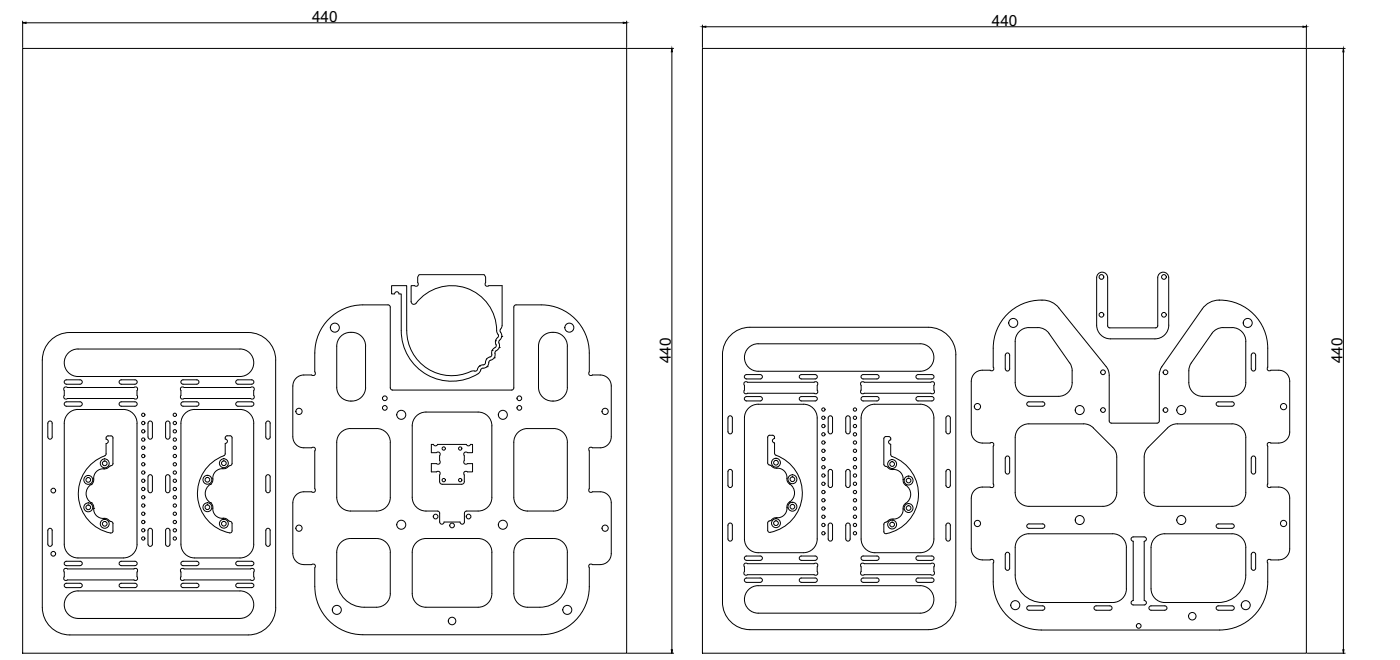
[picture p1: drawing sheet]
<svg xmlns="http://www.w3.org/2000/svg" width="1020mm" height="480mm" viewBox="0 0 1020 480" stroke-linecap="round" stroke-linejoin="round" font-family="sans-serif">
<defs><g id="words">
<g font-size="11.2">
<text x="227" y="16">440</text>
<text x="723" y="19">440</text>
<text x="489" y="264" transform="rotate(-90 489 264)">440</text>
<text x="978" y="264" transform="rotate(-90 978 264)">440</text>
</g>
</g></defs>
<!-- layer: 0 -->
<g fill="none" stroke="#000" stroke-width=".73">
<path d="M16 15v20M19 17h435M457 15v20M512 18v17M514 19h435M952 18v17M16 35h441v440h-441zM457 35h34M489 38v435M512 35h440v440h-440zM952 35h28M979 38v435"/>
<path d="M888 218a35 35 0 0 1 36 35v14a1.6 1.6 0 0 0 0 2 1.6 1.6 0 0 0 2 0h6a8 8 0 0 1 8 8v37a8 8 0 0 1-8 8M888 218a15 15 0 0 0-12 7l-31 44v4l-1 34-1 1h-33l-2-1v-1v-33l-1-4-36-45M283 222h-19a35 35 0 0 0-35 35v14a1.6 1.6 0 0 1 0 2 1.6 1.6 0 0 1-2 0h-6a8 8 0 0 0-8 8v37a8 8 0 0 0 8 8h6a1.6 1.6 0 0 1 2 0 1.6 1.6 0 0 1 0 2v28a1.6 1.6 0 0 1 0 2 1.6 1.6 0 0 1-2 0h-6a8 8 0 0 0-8 8v37a8 8 0 0 0 8 8h6a1.6 1.6 0 0 1 2 0 1.6 1.6 0 0 1 0 2v14a35 35 0 0 0 35 35h130a35 35 0 0 0 35-35v-14M283 222h1v1v59M303 221a2 2 0 0 1-2 0 2 2 0 0 1-2-2v-11h3a1.6 1.6 0 0 0 2 0 1.6 1.6 0 0 0 0-2v-4l1-2h48l1 2v4a1.6 1.6 0 0 0 0 2 1.6 1.6 0 0 0 2 0h10l-1 30a3 3 0 0 0 0 5 4 4 0 0 1-1 4M303 221a33 33 0 0 1 37-11 33 33 0 0 1 22 32l1 2-2 4M374 223v59v1l-1 1M374 223l1-1h1h18a35 35 0 0 1 35 35v14M546 238h130a20 20 0 0 1 20 20M546 238a20 20 0 0 0-20 20M750 238h6M750 238a10 10 0 0 0-10 10v30a10 10 0 0 0 10 10h21a10 10 0 0 0 10-10v-9l-1-4-16-22a10 10 0 0 0-8-5"/>
<path d="M771 224a17 17 0 0 0-17-5 35 35 0 0 0-30 34v14a1.6 1.6 0 0 1 0 2 1.6 1.6 0 0 1-3 0M799 237v-35a4 4 0 0 1 4-4 4 4 0 0 1 4 4v36l1 1h34l1-1v-1v-35a4 4 0 0 1 4-4 4 4 0 0 1 4 4v35M799 236a10 10 0 0 0 10 11M851 236a10 10 0 0 1-10 11h-32M891 238h7M891 238a10 10 0 0 0-8 5l-16 22-1 4v9a10 10 0 0 0 10 10h22a10 10 0 0 0 10-10v-30a10 10 0 0 0-10-10M57 254h118M57 254a10 10 0 0 0-10 10 10 10 0 0 0 10 10h118a10 10 0 0 0 10-10 10 10 0 0 0-10-10M255 242a10 10 0 0 1 11 10v30a10 10 0 0 1-11 10M255 242a10 10 0 0 0-10 10v30a10 10 0 0 0 10 10M296 241v-33h-11v6h2a1.6 1.6 0 0 1 2-2 1.6 1.6 0 0 1 2 2h1v27a36 36 0 0 0 58 30 3 3 0 0 1 3-3 6 6 0 0 0 4-6l3-2M296 241a33 33 0 0 0 48 29h3l1-1"/>
<path d="M359 255h.1M359 255l-1 1a3 3 0 0 1-3 4v1M361 248h.1M361 248v3M361 251v1l-2 3M362 255a3 3 0 0 0-1 4l-1 1M364 253h.1M364 253l-3 2M364 248a2.9 2.9 0 0 0 0 3v2M366 245h.1M402 242h1M402 242a10 10 0 0 0-10 10v30a10 10 0 0 0 10 10"/>
<path d="M403 242a10 10 0 0 1 10 10M413 252v30M526 258v180a20 20 0 0 0 20 20M552 250h118M552 250a10 10 0 0 0-10 10 10 10 0 0 0 10 10h118M670 250a10 10 0 0 1 10 10 10 10 0 0 1-10 10M696 258v180M733 257h1l1 1 1 10a1.6 1.6 0 0 1-2 2 1.6 1.6 0 0 1-2-2v-10zM912 257h2l1 1v10a1.6 1.6 0 0 1-2 2 1.6 1.6 0 0 1-1-2v-10zM31 262v180M31 262a20 20 0 0 1 20-20h130a20 20 0 0 1 20 20M48 280h10"/>
<path d="M48 279a1.6 1.6 0 0 1-1-1 1.6 1.6 0 0 1 1-2h10a1.6 1.6 0 0 1 2 2 1.6 1.6 0 0 1-2 1M88 280h10M88 279a1.6 1.6 0 0 1-1-1 1.6 1.6 0 0 1 1-2h10a1.6 1.6 0 0 1 2 2 1.6 1.6 0 0 1-2 1M133 280h10M133 279a1.6 1.6 0 0 1-1-1 1.6 1.6 0 0 1 1-2h10a1.6 1.6 0 0 1 2 2 1.6 1.6 0 0 1-2 1M173 276h10a1.6 1.6 0 0 1 2 2 1.6 1.6 0 0 1-2 1M173 280h10M173 276a1.6 1.6 0 0 0-1 2 1.6 1.6 0 0 0 1 1M201 262v180M349 266h.1M355 261h.1M355 261l-1 1a3 3 0 0 1-4 4l-1 1-1 2"/>
<path d="M355 267h.1M360 260h.1M429 271a1.6 1.6 0 0 0 0 2 1.6 1.6 0 0 0 3 0h5M437 273a8 8 0 0 1 8 8v37a8 8 0 0 1-8 8M542 278h1h2h48a1.6 1.6 0 0 1 2 0 1.6 1.6 0 0 1 0 2v4a1.6 1.6 0 0 1 0 2 1.6 1.6 0 0 1-2 0h-48a1.6 1.6 0 0 1-3 0 1.6 1.6 0 0 1 0-2v-5zM543 273l11-1a1.6 1.6 0 0 1 1 2 1.6 1.6 0 0 1-1 2h-10a1.6 1.6 0 0 1-2-1 1.6 1.6 0 0 1 1-2zM583 273l11-1a1.6 1.6 0 0 1 1 2 1.6 1.6 0 0 1-1 2h-10a1.6 1.6 0 0 1-2-1 1.6 1.6 0 0 1 1-2zM627 278h1h2h48a1.6 1.6 0 0 1 2 0 1.6 1.6 0 0 1 0 2v4a1.6 1.6 0 0 1 0 2 1.6 1.6 0 0 1-2 0h-48a1.6 1.6 0 0 1-3 0 1.6 1.6 0 0 1 0-2v-5zM628 273l11-1a1.6 1.6 0 0 1 1 2 1.6 1.6 0 0 1-1 2h-10a1.6 1.6 0 0 1-2-1 1.6 1.6 0 0 1 1-2zM668 273l11-1a1.6 1.6 0 0 1 1 2 1.6 1.6 0 0 1-1 2h-10a1.6 1.6 0 0 1-2-1 1.6 1.6 0 0 1 1-2zM721 269h-5a8 8 0 0 0-8 8v37a8 8 0 0 0 8 8M47 282l1-1 1 1h49a1.6 1.6 0 0 1 2 0 1.6 1.6 0 0 1 0 2v4a1.6 1.6 0 0 1 0 2 1.6 1.6 0 0 1-2 0h-49a1.6 1.6 0 0 1-2 0 1.6 1.6 0 0 1 0-2l-1-5z"/>
<path d="M48 296h10M48 295a1.6 1.6 0 0 1-1-1 1.6 1.6 0 0 1 1-2h10a1.6 1.6 0 0 1 2 2 1.6 1.6 0 0 1-2 1M88 296h10M88 295a1.6 1.6 0 0 1-1-1 1.6 1.6 0 0 1 1-2h10a1.6 1.6 0 0 1 2 2 1.6 1.6 0 0 1-2 1M132 282l1-1 1 1h49a1.6 1.6 0 0 1 2 0 1.6 1.6 0 0 1 0 2v4a1.6 1.6 0 0 1 0 2 1.6 1.6 0 0 1-2 0h-49a1.6 1.6 0 0 1-2 0 1.6 1.6 0 0 1 0-2l-1-5zM133 296h10M133 295a1.6 1.6 0 0 1-1-1 1.6 1.6 0 0 1 1-2h10a1.6 1.6 0 0 1 2 2 1.6 1.6 0 0 1-2 1M173 292h10a1.6 1.6 0 0 1 2 2 1.6 1.6 0 0 1-2 1M173 296h10M173 292a1.6 1.6 0 0 0-1 2 1.6 1.6 0 0 0 1 1M284 282l1 1 1 1h87M310 300h38a10 10 0 0 1 10 10"/>
<path d="M310 300a10 10 0 0 0-10 10v52a10 10 0 0 0 10 10M402 292h1M413 282a10 10 0 0 1-10 10M543 289h11a1.6 1.6 0 0 1 1 1 1.6 1.6 0 0 1-1 2h-10a1.6 1.6 0 0 1-2-1 1.6 1.6 0 0 1 1-2zM583 289h11a1.6 1.6 0 0 1 1 1 1.6 1.6 0 0 1-1 2h-10a1.6 1.6 0 0 1-2-1 1.6 1.6 0 0 1 1-2zM585 294h-33a10 10 0 0 0-10 10v88a10 10 0 0 0 10 10h33M585 294a10 10 0 0 1 10 10v88a10 10 0 0 1-10 10M628 289h11a1.6 1.6 0 0 1 1 1 1.6 1.6 0 0 1-1 2h-10a1.6 1.6 0 0 1-2-1 1.6 1.6 0 0 1 1-2zM668 289h11a1.6 1.6 0 0 1 1 1 1.6 1.6 0 0 1-1 2h-10a1.6 1.6 0 0 1-2-1 1.6 1.6 0 0 1 1-2zM670 294h-33a10 10 0 0 0-10 10v88a10 10 0 0 0 10 10h33M670 294a10 10 0 0 1 10 10v88a10 10 0 0 1-10 10M750 296h10"/>
<path d="M750 295a1.6 1.6 0 0 1-2-1 1.6 1.6 0 0 1 2-2h10a1.6 1.6 0 0 1 1 2 1.6 1.6 0 0 1-1 1M888 296h10M888 295a1.6 1.6 0 0 1-2-1 1.6 1.6 0 0 1 2-2h10a1.6 1.6 0 0 1 1 2 1.6 1.6 0 0 1-1 1M36 307l1-1 1 1v11a1.6 1.6 0 0 1-2 1 1.6 1.6 0 0 1-1-1v-10zM77 319a1.6 1.6 0 0 1 2 2 1.6 1.6 0 0 1-2 2M79 317h2M79 317l-1 1-1 1M81 317l1 1v1M82 319v18M109 307l1-1 1 1v11a1.6 1.6 0 0 1-2 1 1.6 1.6 0 0 1-1-1v-10zM121 307l2-1 1 1v11a1.6 1.6 0 0 1-2 1 1.6 1.6 0 0 1-1-1v-10zM164 319a1.6 1.6 0 0 1 2 2 1.6 1.6 0 0 1-2 2v7"/>
<path d="M164 318l1-1h3l1 1M169 319v18v1l-3 1a4 4 0 0 1-4 2M194 307a1.6 1.6 0 0 1 2-1 1.6 1.6 0 0 1 1 2v10a1.6 1.6 0 0 1-2 1 1.6 1.6 0 0 1-1-1zM255 312h19a10 10 0 0 1 10 10M255 312a10 10 0 0 0-10 10v40a10 10 0 0 0 10 10M358 310v52M384 312h19M384 312a10 10 0 0 0-10 10v40a10 10 0 0 0 10 10M403 312a10 10 0 0 1 10 10M530 304v10M530 304a1.6 1.6 0 0 1 2-2 1.6 1.6 0 0 1 2 2v10a1.6 1.6 0 0 1-2 2 1.6 1.6 0 0 1-2-2M604 303h1l1 1v10a1.6 1.6 0 0 1-1 2 1.6 1.6 0 0 1-2-2v-10z"/>
<path d="M617 303h1l1 1v10a1.6 1.6 0 0 1-1 2 1.6 1.6 0 0 1-2-2v-10zM644 319l1-1h2h2v1M644 319v19v1l2 1a4 4 0 0 0 5 2M649 319v1a1.6 1.6 0 0 0-2 2 1.6 1.6 0 0 0 2 1v8M689 304v10M689 304a1.6 1.6 0 0 1 2-2 1.6 1.6 0 0 1 1 2v10a1.6 1.6 0 0 1-1 2 1.6 1.6 0 0 1-2-2M742 312l3-3 3-1h41a10 10 0 0 1 7 3l15 14a10 10 0 0 1 3 7v26a10 10 0 0 1-10 10h-54a10 10 0 0 1-10-10v-40v-3zM851 311a10 10 0 0 1 7-3h40a10 10 0 0 1 10 10v40a10 10 0 0 1-10 10h-54a10 10 0 0 1-10-10v-26a10 10 0 0 1 2-7zM76 332a29 29 0 0 0-19 29 29 29 0 0 0 23 27M77 323v7l-1 2M79 339l-2 2h-1M82 337v1l-3 2"/>
<path d="M164 330v1a30 30 0 0 0-20 34 28 28 0 0 0 24 23l1-2v-6l-3-1a4 4 0 0 0-4-2M284 322v40M318 329a1.6 1.6 0 0 1 2 0 1.6 1.6 0 0 1 0 3v3a1.6 1.6 0 0 1 0 2 1.6 1.6 0 0 1-2 0h-4v6h4a1.6 1.6 0 0 1 2 0 1.6 1.6 0 0 1 0 3v4M318 329h-4v-6h2a1.6 1.6 0 0 0 1 1 1.6 1.6 0 0 0 2-1h21a1.6 1.6 0 0 0 1 1 1.6 1.6 0 0 0 2-1h1v6h-3M341 329a1.6 1.6 0 0 0-3 0 1.6 1.6 0 0 0 0 3v3a1.6 1.6 0 0 0 0 2 1.6 1.6 0 0 0 3 0h3v6h-3a1.6 1.6 0 0 0-3 0 1.6 1.6 0 0 0 0 3v4M413 322v40M429 328v28M437 326h-5a1.6 1.6 0 0 0-3 0 1.6 1.6 0 0 0 0 2M649 331a29 29 0 0 1 20 30 29 29 0 0 1-24 27l-1-1v-6l2-2a4 4 0 0 1 5-1M716 322h5M721 322a1.6 1.6 0 0 1 3 0 1.6 1.6 0 0 1 0 3v27a1.6 1.6 0 0 1 0 2 1.6 1.6 0 0 1-3 0M733 332h1l1 1 1 10a1.6 1.6 0 0 1-2 2 1.6 1.6 0 0 1-2-2v-10z"/>
<path d="M912 332h2l1 1v10a1.6 1.6 0 0 1-2 2 1.6 1.6 0 0 1-1-2v-10zM932 322h-6a1.6 1.6 0 0 0-2 0 1.6 1.6 0 0 0 0 3v27a1.6 1.6 0 0 0 0 2 1.6 1.6 0 0 0 2 0M66 353h.1M66 353a8 8 0 0 0 0 13M68 348h.1M68 348v2l-2 3M76 341a7 7 0 0 0-8 7M76 341h.1M108 357v-10a1.6 1.6 0 0 1 1-2 1.6 1.6 0 0 1 2 2v10M108 357a1.6 1.6 0 0 0 1 1 1.6 1.6 0 0 0 2-1M121 357v-10a1.6 1.6 0 0 1 1-2 1.6 1.6 0 0 1 2 2v10M121 357a1.6 1.6 0 0 0 1 1 1.6 1.6 0 0 0 2-1"/>
<path d="M153 352h.1M153 352a8 8 0 0 0 0 14M162 341a7 7 0 0 0-7 9l-2 2M162 341h.1M194 357v-10a1.6 1.6 0 0 1 1-2 1.6 1.6 0 0 1 2 2v10M194 357a1.6 1.6 0 0 0 1 1 1.6 1.6 0 0 0 2-1M320 350l1 2h1h14h2v-2M429 356a1.6 1.6 0 0 0 0 2 1.6 1.6 0 0 0 3 0h5M437 358a8 8 0 0 1 8 8v37a8 8 0 0 1-8 8M530 343v10M530 343a1.6 1.6 0 0 1 2-2 1.6 1.6 0 0 1 2 2v10M530 353a1.6 1.6 0 0 0 2 2 1.6 1.6 0 0 0 2-2"/>
<path d="M566 341h.1M566 341a7 7 0 0 1 7 7M566 341a6 6 0 0 1-5-2l-1-1-1-1v-19l1-1h3a1.5 1.5 0 0 1 1 1 1.5 1.5 0 0 1-1 2v1l1 1v8a29 29 0 0 1 20 30 29 29 0 0 1-24 27l-1-1v-6l3-2a4 4 0 0 1 4-1M573 348a4 4 0 0 0 2 4M575 352h.1M575 352a8 8 0 0 1 0 13M603 353v-10a1.6 1.6 0 0 1 2-2 1.6 1.6 0 0 1 1 2v10M603 353a1.6 1.6 0 0 0 2 2 1.6 1.6 0 0 0 1-2M616 353v-10a1.6 1.6 0 0 1 2-2 1.6 1.6 0 0 1 1 2v10M616 353a1.6 1.6 0 0 0 2 2 1.6 1.6 0 0 0 1-2M651 342h.1M651 342a7 7 0 0 1 7 7"/>
<path d="M658 349h.1M658 349v2l2 2M660 353a8 8 0 0 1 0 13M660 353h.1M689 343v10M689 343a1.6 1.6 0 0 1 2-2 1.6 1.6 0 0 1 1 2v10M689 353a1.6 1.6 0 0 0 2 2 1.6 1.6 0 0 0 1-2M721 354h-5a8 8 0 0 0-8 8v37a8 8 0 0 0 8 8M926 354h6a8 8 0 0 1 8 8v37a8 8 0 0 1-8 8M66 366h.1M66 366l2 2v2M68 370h.1"/>
<path d="M68 370a7 7 0 0 0 8 7M76 377h.1M76 377a6 6 0 0 1 5 2l1 1v1M153 366h.1M153 366l2 2v2M155 370h.1M155 370a7 7 0 0 0 7 7M162 377h.1M284 362a10 10 0 0 1-10 10h-19M310 372h9h1v1M320 373v7M320 380a1.6 1.6 0 0 0 2 1 1.6 1.6 0 0 0 1-1h12"/>
<path d="M340 372l-2 1v7a1.6 1.6 0 0 1-1 1 1.6 1.6 0 0 1-2-1M358 362a10 10 0 0 1-10 10h-8M384 372h19M413 362a10 10 0 0 1-10 10M566 377h.1M573 369a7 7 0 0 1-7 8M573 369h.1M575 365h.1M575 365l-2 2v2M651 378h.1M660 366l-2 2v2a7 7 0 0 1-7 8M660 366h.1"/>
<path d="M35 386v10M35 396a1.6 1.6 0 0 0 1 1 1.6 1.6 0 0 0 2-1M35 386a1.6 1.6 0 0 1 1-2 1.6 1.6 0 0 1 2 2M38 386v10M47 396v-88a10 10 0 0 1 10-10h33a10 10 0 0 1 10 10v88M47 396a10 10 0 0 0 10 10h33a10 10 0 0 0 10-10M82 381v5M82 386v1l-1 1M108 386v10M108 396a1.6 1.6 0 0 0 1 1 1.6 1.6 0 0 0 2-1M108 386a1.6 1.6 0 0 1 1-2 1.6 1.6 0 0 1 2 2M111 386v10"/>
<path d="M121 386a1.6 1.6 0 0 1 1-2 1.6 1.6 0 0 1 2 2M121 396a1.6 1.6 0 0 0 1 1 1.6 1.6 0 0 0 2-1M121 386v10M124 386v10M132 396v-88a10 10 0 0 1 10-10h33a10 10 0 0 1 10 10v88M132 396a10 10 0 0 0 10 10h33a10 10 0 0 0 10-10M194 386v10M194 386a1.6 1.6 0 0 1 1-2 1.6 1.6 0 0 1 2 2M194 396a1.6 1.6 0 0 0 1 1 1.6 1.6 0 0 0 2-1M197 386v10M255 392h19a10 10 0 0 1 10 10M255 392a10 10 0 0 0-10 10v20a20 20 0 0 0 20 20"/>
<path d="M310 392h38a10 10 0 0 1 10 10M310 392a10 10 0 0 0-10 10v30a10 10 0 0 0 10 10M384 392h19M384 392a10 10 0 0 0-10 10v30a10 10 0 0 0 10 10M403 392a10 10 0 0 1 10 10M530 382v10M530 382a1.6 1.6 0 0 1 2-2 1.6 1.6 0 0 1 2 2M534 382v10a1.6 1.6 0 0 1-2 2 1.6 1.6 0 0 1-2-2M603 382v10a1.6 1.6 0 0 0 2 2 1.6 1.6 0 0 0 1-2v-10M603 382a1.6 1.6 0 0 1 2-2 1.6 1.6 0 0 1 1 2M616 382v10a1.6 1.6 0 0 0 2 2 1.6 1.6 0 0 0 1-2v-10M616 382a1.6 1.6 0 0 1 2-2 1.6 1.6 0 0 1 1 2"/>
<path d="M689 382v10M689 382a1.6 1.6 0 0 1 2-2 1.6 1.6 0 0 1 1 2M692 382v10a1.6 1.6 0 0 1-1 2 1.6 1.6 0 0 1-2-2M740 398v20a20 20 0 0 0 20 20h51a10 10 0 0 0 10-10v-30M749 381h11a1.6 1.6 0 0 1 1 2 1.6 1.6 0 0 1-1 1h-10a1.6 1.6 0 0 1-2-1 1.6 1.6 0 0 1 1-2zM750 388h61M750 388a10 10 0 0 0-10 10M811 388a10 10 0 0 1 10 10M825 391h9a1.6 1.6 0 0 1 1 1 1.6 1.6 0 0 1-1 2v43a1.6 1.6 0 0 1 1 1 1.6 1.6 0 0 1-1 2h-8a1.6 1.6 0 0 1-2-2 1.6 1.6 0 0 1 2-1v-43a1.6 1.6 0 0 1-2-1 1.6 1.6 0 0 1 1-2zM839 398v30a10 10 0 0 0 10 10h39a20 20 0 0 0 20-20v-20M849 388h49M849 388a10 10 0 0 0-10 10"/>
<path d="M886 382l2-1h10a1.6 1.6 0 0 1 1 2 1.6 1.6 0 0 1-1 1h-11l-1-1zM898 388a10 10 0 0 1 10 10M47 414l1-1 1 1h49a1.6 1.6 0 0 1 2 0 1.6 1.6 0 0 1 0 2v4a1.6 1.6 0 0 1 0 2 1.6 1.6 0 0 1-2 0h-49a1.6 1.6 0 0 1-2 0 1.6 1.6 0 0 1 0-2l-1-5zM48 412h10M48 411a1.6 1.6 0 0 1-1-1 1.6 1.6 0 0 1 1-2h10a1.6 1.6 0 0 1 2 2 1.6 1.6 0 0 1-2 1M88 412h10M88 411a1.6 1.6 0 0 1-1-1 1.6 1.6 0 0 1 1-2h10a1.6 1.6 0 0 1 2 2 1.6 1.6 0 0 1-2 1M132 414l1-1 1 1h49a1.6 1.6 0 0 1 2 0 1.6 1.6 0 0 1 0 2v4a1.6 1.6 0 0 1 0 2 1.6 1.6 0 0 1-2 0h-49a1.6 1.6 0 0 1-2 0 1.6 1.6 0 0 1 0-2l-1-5zM133 412h10M133 411a1.6 1.6 0 0 1-1-1 1.6 1.6 0 0 1 1-2h10a1.6 1.6 0 0 1 2 2 1.6 1.6 0 0 1-2 1M173 408h10a1.6 1.6 0 0 1 2 2 1.6 1.6 0 0 1-2 1M173 412h10"/>
<path d="M173 408a1.6 1.6 0 0 0-1 2 1.6 1.6 0 0 0 1 1M284 402v30M358 402v30M413 402v20M437 411h-5a1.6 1.6 0 0 0-3 0 1.6 1.6 0 0 0 0 2M542 410h1h2h48a1.6 1.6 0 0 1 2 0 1.6 1.6 0 0 1 0 2v4a1.6 1.6 0 0 1 0 2 1.6 1.6 0 0 1-2 0h-48a1.6 1.6 0 0 1-3 0 1.6 1.6 0 0 1 0-2v-5zM543 405l11-1a1.6 1.6 0 0 1 1 2 1.6 1.6 0 0 1-1 2h-10a1.6 1.6 0 0 1-2-1 1.6 1.6 0 0 1 1-2zM583 405l11-1a1.6 1.6 0 0 1 1 2 1.6 1.6 0 0 1-1 2h-10a1.6 1.6 0 0 1-2-1 1.6 1.6 0 0 1 1-2zM627 410h1h2h48a1.6 1.6 0 0 1 2 0 1.6 1.6 0 0 1 0 2v4a1.6 1.6 0 0 1 0 2 1.6 1.6 0 0 1-2 0h-48a1.6 1.6 0 0 1-3 0 1.6 1.6 0 0 1 0-2v-5zM628 405l11-1a1.6 1.6 0 0 1 1 2 1.6 1.6 0 0 1-1 2h-10a1.6 1.6 0 0 1-2-1 1.6 1.6 0 0 1 1-2zM668 405l11-1a1.6 1.6 0 0 1 1 2 1.6 1.6 0 0 1-1 2h-10a1.6 1.6 0 0 1-2-1 1.6 1.6 0 0 1 1-2zM716 407h5"/>
<path d="M721 407a1.6 1.6 0 0 1 3 0 1.6 1.6 0 0 1 0 3v13a35 35 0 0 0 35 35h130a35 35 0 0 0 35-35v-13a1.6 1.6 0 0 1 0-3 1.6 1.6 0 0 1 2 0h6M733 402h1l1 1 1 10a1.6 1.6 0 0 1-2 2 1.6 1.6 0 0 1-2-2v-10zM912 402h2l1 1v10a1.6 1.6 0 0 1-2 2 1.6 1.6 0 0 1-1-2v-10zM47 425l1-1h10a1.6 1.6 0 0 1 2 2 1.6 1.6 0 0 1-2 1h-10l-1-1zM87 425l1-1h10a1.6 1.6 0 0 1 2 2 1.6 1.6 0 0 1-2 1h-10l-1-1zM132 425l1-1h10a1.6 1.6 0 0 1 2 2 1.6 1.6 0 0 1-2 1h-10l-1-1zM173 424h10a1.6 1.6 0 0 1 2 2 1.6 1.6 0 0 1-2 1h-10M173 424a1.6 1.6 0 0 0-1 2 1.6 1.6 0 0 0 1 1M284 432a10 10 0 0 1-10 10h-9M358 432a10 10 0 0 1-10 10h-38M413 422a20 20 0 0 1-20 20h-9M543 421l11-1a1.6 1.6 0 0 1 1 2 1.6 1.6 0 0 1-1 2h-10a1.6 1.6 0 0 1-2-1 1.6 1.6 0 0 1 1-2z"/>
<path d="M583 421l11-1a1.6 1.6 0 0 1 1 2 1.6 1.6 0 0 1-1 2h-10a1.6 1.6 0 0 1-2-1 1.6 1.6 0 0 1 1-2zM628 421l11-1a1.6 1.6 0 0 1 1 2 1.6 1.6 0 0 1-1 2h-10a1.6 1.6 0 0 1-2-1 1.6 1.6 0 0 1 1-2zM668 421l11-1a1.6 1.6 0 0 1 1 2 1.6 1.6 0 0 1-1 2h-10a1.6 1.6 0 0 1-2-1 1.6 1.6 0 0 1 1-2zM670 426h-118a10 10 0 0 0-10 10 10 10 0 0 0 10 10h118M670 426a10 10 0 0 1 10 10 10 10 0 0 1-10 10M696 438a20 20 0 0 1-20 20h-130M31 442a20 20 0 0 0 20 20h130a20 20 0 0 0 20-20M57 450h118M57 450a10 10 0 0 1-10-10 10 10 0 0 1 10-10h118a10 10 0 0 1 10 10 10 10 0 0 1-10 10M749 441h11a1.6 1.6 0 0 1 1 1 1.6 1.6 0 0 1-1 2h-10a1.6 1.6 0 0 1-2-1 1.6 1.6 0 0 1 1-2zM797 441h2h10a1.6 1.6 0 0 1 1 1 1.6 1.6 0 0 1-1 2h-11l-1-1zM838 441h11a1.6 1.6 0 0 1 1 1 1.6 1.6 0 0 1-1 2h-10a1.6 1.6 0 0 1-2-1 1.6 1.6 0 0 1 1-2z"/>
<path d="M886 441h2h10a1.6 1.6 0 0 1 1 1 1.6 1.6 0 0 1-1 2h-11l-1-1zM457 475h34M952 475h28"/>
<circle cx="802" cy="201" r="1.7"/>
<circle cx="848" cy="201" r="1.7"/>
<circle cx="244" cy="238" r="3"/>
<circle cx="415" cy="238" r="3"/>
<circle cx="738" cy="235" r="3"/>
<circle cx="802" cy="229" r="1.7"/>
<circle cx="848" cy="229" r="1.7"/>
<circle cx="909" cy="235" r="3"/>
<circle cx="804" cy="271" r="1.7"/>
<circle cx="849" cy="271" r="1.7"/>
<circle cx="218" cy="299" r="2.3"/>
<circle cx="280" cy="290" r="1.7"/>
<circle cx="280" cy="297" r="1.7"/>
<circle cx="378" cy="290" r="1.7"/>
<circle cx="378" cy="297" r="1.7"/>
<circle cx="441" cy="299" r="2.3"/>
<circle cx="600" cy="298" r="1.2"/>
<circle cx="623" cy="298" r="1.2"/>
<circle cx="712" cy="296" r="2.3"/>
<circle cx="787" cy="298" r="3"/>
<circle cx="804" cy="298" r="1.7"/>
<circle cx="849" cy="298" r="1.7"/>
<circle cx="861" cy="298" r="3"/>
<circle cx="935" cy="296" r="2.3"/>
<circle cx="104" cy="314" r="1.2"/>
<circle cx="104" cy="302" r="1.2"/>
<circle cx="104" cy="320" r="1.2"/>
<circle cx="104" cy="308" r="1.2"/>
<circle cx="127" cy="314" r="1.2"/>
<circle cx="127" cy="308" r="1.2"/>
<circle cx="127" cy="320" r="1.2"/>
<circle cx="127" cy="302" r="1.2"/>
<circle cx="292" cy="302" r="3"/>
<circle cx="366" cy="302" r="3"/>
<circle cx="600" cy="310" r="1.2"/>
<circle cx="600" cy="304" r="1.2"/>
<circle cx="600" cy="316" r="1.2"/>
<circle cx="623" cy="316" r="1.2"/>
<circle cx="623" cy="304" r="1.2"/>
<circle cx="623" cy="310" r="1.2"/>
<circle cx="76" cy="337" r="3"/>
<circle cx="76" cy="337" r="1.7"/>
<circle cx="104" cy="338" r="1.2"/>
<circle cx="104" cy="326" r="1.2"/>
<circle cx="104" cy="332" r="1.2"/>
<circle cx="127" cy="338" r="1.2"/>
<circle cx="127" cy="326" r="1.2"/>
<circle cx="127" cy="332" r="1.2"/>
<circle cx="163" cy="337" r="3"/>
<circle cx="163" cy="337" r="1.7"/>
<circle cx="323" cy="326" r="1.2"/>
<circle cx="335" cy="326" r="1.2"/>
<circle cx="565" cy="337" r="3"/>
<circle cx="565" cy="337" r="1.7"/>
<circle cx="600" cy="340" r="1.2"/>
<circle cx="600" cy="334" r="1.2"/>
<circle cx="600" cy="322" r="1.2"/>
<circle cx="600" cy="328" r="1.2"/>
<circle cx="623" cy="334" r="1.2"/>
<circle cx="623" cy="328" r="1.2"/>
<circle cx="623" cy="322" r="1.2"/>
<circle cx="623" cy="340" r="1.2"/>
<circle cx="650" cy="338" r="3"/>
<circle cx="650" cy="338" r="1.7"/>
<circle cx="39" cy="357" r="1.7"/>
<circle cx="64" cy="349" r="3"/>
<circle cx="64" cy="349" r="1.7"/>
<circle cx="104" cy="344" r="1.2"/>
<circle cx="104" cy="350" r="1.2"/>
<circle cx="104" cy="356" r="1.2"/>
<circle cx="127" cy="356" r="1.2"/>
<circle cx="127" cy="344" r="1.2"/>
<circle cx="127" cy="350" r="1.2"/>
<circle cx="151" cy="349" r="3"/>
<circle cx="151" cy="349" r="1.7"/>
<circle cx="323" cy="349" r="1.2"/>
<circle cx="335" cy="349" r="1.2"/>
<circle cx="577" cy="349" r="3"/>
<circle cx="577" cy="349" r="1.7"/>
<circle cx="600" cy="352" r="1.2"/>
<circle cx="600" cy="358" r="1.2"/>
<circle cx="600" cy="346" r="1.2"/>
<circle cx="623" cy="358" r="1.2"/>
<circle cx="623" cy="346" r="1.2"/>
<circle cx="623" cy="352" r="1.2"/>
<circle cx="662" cy="350" r="3"/>
<circle cx="662" cy="350" r="1.7"/>
<circle cx="64" cy="369" r="3"/>
<circle cx="64" cy="369" r="1.7"/>
<circle cx="104" cy="362" r="1.2"/>
<circle cx="104" cy="368" r="1.2"/>
<circle cx="104" cy="374" r="1.2"/>
<circle cx="104" cy="380" r="1.2"/>
<circle cx="127" cy="374" r="1.2"/>
<circle cx="127" cy="368" r="1.2"/>
<circle cx="127" cy="380" r="1.2"/>
<circle cx="127" cy="362" r="1.2"/>
<circle cx="151" cy="369" r="3"/>
<circle cx="151" cy="369" r="1.7"/>
<circle cx="317" cy="376" r="1.7"/>
<circle cx="341" cy="376" r="1.7"/>
<circle cx="577" cy="369" r="3"/>
<circle cx="577" cy="369" r="1.7"/>
<circle cx="600" cy="370" r="1.2"/>
<circle cx="600" cy="364" r="1.2"/>
<circle cx="600" cy="376" r="1.2"/>
<circle cx="623" cy="364" r="1.2"/>
<circle cx="623" cy="370" r="1.2"/>
<circle cx="623" cy="376" r="1.2"/>
<circle cx="662" cy="370" r="3"/>
<circle cx="662" cy="370" r="1.7"/>
<circle cx="787" cy="378" r="3"/>
<circle cx="861" cy="378" r="3"/>
<circle cx="76" cy="381" r="3"/>
<circle cx="76" cy="381" r="1.7"/>
<circle cx="104" cy="386" r="1.2"/>
<circle cx="104" cy="392" r="1.2"/>
<circle cx="127" cy="386" r="1.2"/>
<circle cx="127" cy="392" r="1.2"/>
<circle cx="163" cy="381" r="3"/>
<circle cx="163" cy="381" r="1.7"/>
<circle cx="218" cy="384" r="2.3"/>
<circle cx="292" cy="382" r="3"/>
<circle cx="329" cy="382" r="1.7"/>
<circle cx="366" cy="382" r="3"/>
<circle cx="441" cy="384" r="2.3"/>
<circle cx="565" cy="381" r="3"/>
<circle cx="565" cy="381" r="1.7"/>
<circle cx="600" cy="382" r="1.2"/>
<circle cx="600" cy="388" r="1.2"/>
<circle cx="623" cy="382" r="1.2"/>
<circle cx="623" cy="388" r="1.2"/>
<circle cx="650" cy="382" r="3"/>
<circle cx="650" cy="382" r="1.7"/>
<circle cx="712" cy="381" r="2.3"/>
<circle cx="935" cy="381" r="2.3"/>
<circle cx="39" cy="403" r="1.7"/>
<circle cx="245" cy="444" r="3"/>
<circle cx="329" cy="452" r="2.7"/>
<circle cx="413" cy="444" r="3"/>
<circle cx="740" cy="440" r="3"/>
<circle cx="830" cy="455" r="1.7"/>
<circle cx="869" cy="448" r="2.7"/>
<circle cx="908" cy="440" r="3"/>
</g>
<path d="M16 17l3-1v1zM454 16l3 1h-3zM512 19h2v1zM949 19h3l-3 1zM489 35l1 3h-1zM979 35v3h-1zM489 473h1l-1 2zM978 473h1v2z" fill="#000" stroke="#000" stroke-width=".73"/>
<use href="#words"/>
</svg>
